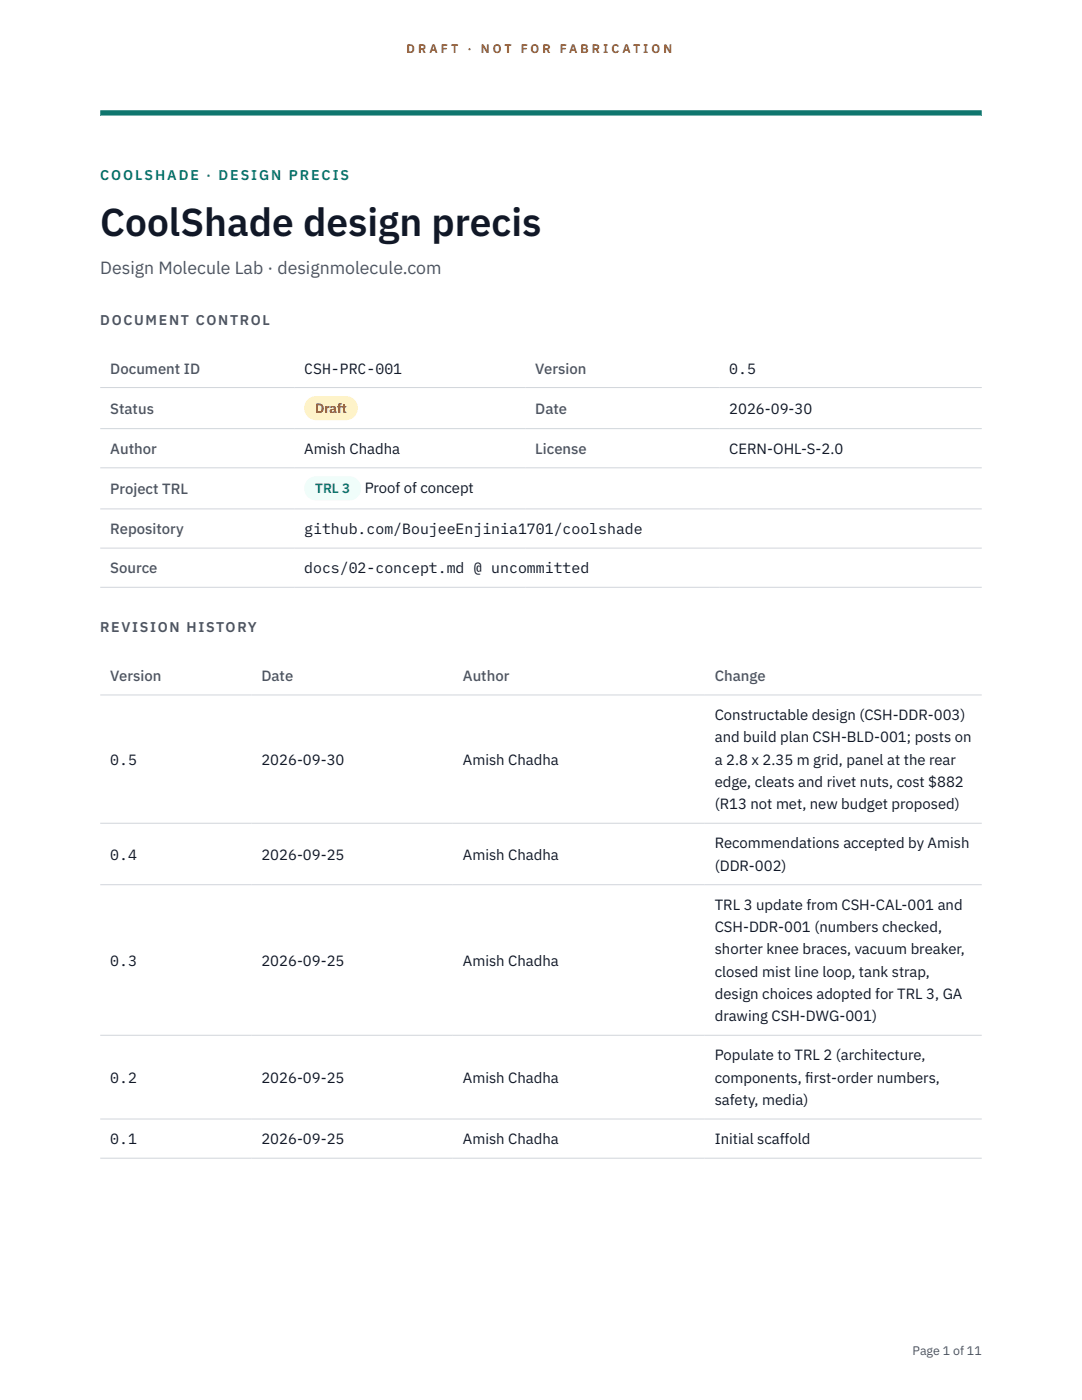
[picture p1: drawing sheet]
<svg xmlns="http://www.w3.org/2000/svg" width="216mm" height="279mm" viewBox="0 0 216 279" stroke-linecap="round" stroke-linejoin="round" font-family="sans-serif">
<defs><g id="words">
<text font-size="7.8" fill="#111827" x="20" y="47.1">CoolShade design precis</text>
<text font-size="3.5" fill="#4b5563" x="20" y="54.6">Design Molecule Lab · designmolecule.com</text>
<g font-size="3" fill="#4b5563">
<text x="22" y="74.5">Document ID</text>
<text x="106.8" y="74.5">Version</text>
<text x="22" y="82.6">Status</text>
<text x="106.8" y="82.6">Date</text>
<text x="22" y="90.6">Author</text>
<text x="106.8" y="90.6">License</text>
<text x="22" y="98.6">Project TRL</text>
<text x="22" y="106.6">Repository</text>
<text x="22" y="114.4">Source</text>
<text x="22" y="135.9">Version</text>
<text x="52.2" y="135.9">Date</text>
<text x="92.4" y="135.9">Author</text>
<text x="142.6" y="135.9">Change</text>
</g>
<g font-size="3" fill="#111827">
<text x="60.7" y="74.5">CSH-PRC-001</text>
<text x="145.5" y="74.5">0.5</text>
<text x="145.5" y="82.6">2026-09-30</text>
<text x="60.7" y="90.6">Amish Chadha</text>
<text x="145.5" y="90.6">CERN-OHL-S-2.0</text>
<text x="72.8" y="98.5">Proof of concept</text>
<text x="60.7" y="106.6">github.com/BoujeeEnjinia1701/coolshade</text>
<text x="60.7" y="114.4">docs/02-concept.md @ uncommitted</text>
<text x="142.6" y="143.7">Constructable design (CSH-DDR-003)</text>
<text x="142.6" y="148.2">and build plan CSH-BLD-001; posts on</text>
<text x="22" y="152.6">0.5</text>
<text x="52.2" y="152.6">2026-09-30</text>
<text x="92.4" y="152.6">Amish Chadha</text>
<text x="142.6" y="152.6">a 2.8 x 2.35 m grid, panel at the rear</text>
<text x="142.6" y="157.1">edge, cleats and rivet nuts, cost $882</text>
<text x="142.6" y="161.5">(R13 not met, new budget proposed)</text>
<text x="22" y="171.5">0.4</text>
<text x="52.2" y="171.5">2026-09-25</text>
<text x="92.4" y="171.5">Amish Chadha</text>
<text x="142.6" y="169.3">Recommendations accepted by Amish</text>
<text x="142.6" y="173.8">(DDR-002)</text>
<text x="142.6" y="181.6">TRL 3 update from CSH-CAL-001 and</text>
<text x="142.6" y="186">CSH-DDR-001 (numbers checked,</text>
<text x="142.6" y="190.5">shorter knee braces, vacuum breaker,</text>
<text x="22" y="192.7">0.3</text>
<text x="52.2" y="192.7">2026-09-25</text>
<text x="92.4" y="192.7">Amish Chadha</text>
<text x="142.6" y="194.9">closed mist line loop, tank strap,</text>
<text x="142.6" y="199.4">design choices adopted for TRL 3, GA</text>
<text x="142.6" y="203.8">drawing CSH-DWG-001)</text>
<text x="142.6" y="211.6">Populate to TRL 2 (architecture,</text>
<text x="22" y="216.1">0.2</text>
<text x="52.2" y="216.1">2026-09-25</text>
<text x="92.4" y="216.1">Amish Chadha</text>
<text x="142.6" y="216.1">components, f</text>
<text x="142.6" y="220.5">safety, media)</text>
<text x="160.7" y="216.1">irst-order numbers,</text>
<text x="22" y="228.3">0.1</text>
<text x="52.2" y="228.3">2026-09-25</text>
<text x="92.4" y="228.3">Amish Chadha</text>
<text x="142.6" y="228.3">Initial scaffold</text>
</g>
<text font-size="2.8" fill="#0f766e" x="20" y="36">COOLSHADE · DESIGN PRECIS</text>
<g font-size="2.8" fill="#4b5563">
<text x="20" y="64.8">DOCUMENT CONTROL</text>
<text x="20" y="126.2">REVISION HISTORY</text>
</g>
<text font-size="2.7" fill="#92400e" x="62.9" y="82.5">Draft</text>
<text font-size="2.7" fill="#0f766e" x="62.9" y="98.5">TRL 3</text>
<g font-size="2.5" fill="#b45309">
<text x="81.1" y="10.5">D R A F T</text>
<text x="93.3" y="10.5">·</text>
<text x="95.9" y="10.5">N O T</text>
<text x="103.9" y="10.5">F O R</text>
<text x="111.7" y="10.5">F A B R I C A T I O N</text>
</g>
<text font-size="2.5" fill="#4b5563" x="182.1" y="270.3">Page 1 of 11</text>
</g></defs>
<path d="M20 23.1h175.9zM20 22h175.9v1.1h-175.9z" fill-rule="evenodd" fill="#0f766e"/>
<path d="M20 77.3h175.9M20 85.5h175.9M20 93.4h175.9M20 101.6h175.9M20 109.4h175.9M20 117.2h175.9M20 138.7h175.9M20 164.3h175.9M20 176.6h175.9M20 206.6h175.9M20 223.3h175.9M20 231.1h175.9" fill="none" stroke="#d1d5db" stroke-width=".2"/>
<path d="M60.7 79h10.7v4.9h-10.7z" fill="#fef3c7"/>
<path d="M60.7 95.1h11.4v4.8h-11.4z" fill="#f0fdfa"/>
<use href="#words"/>
</svg>
